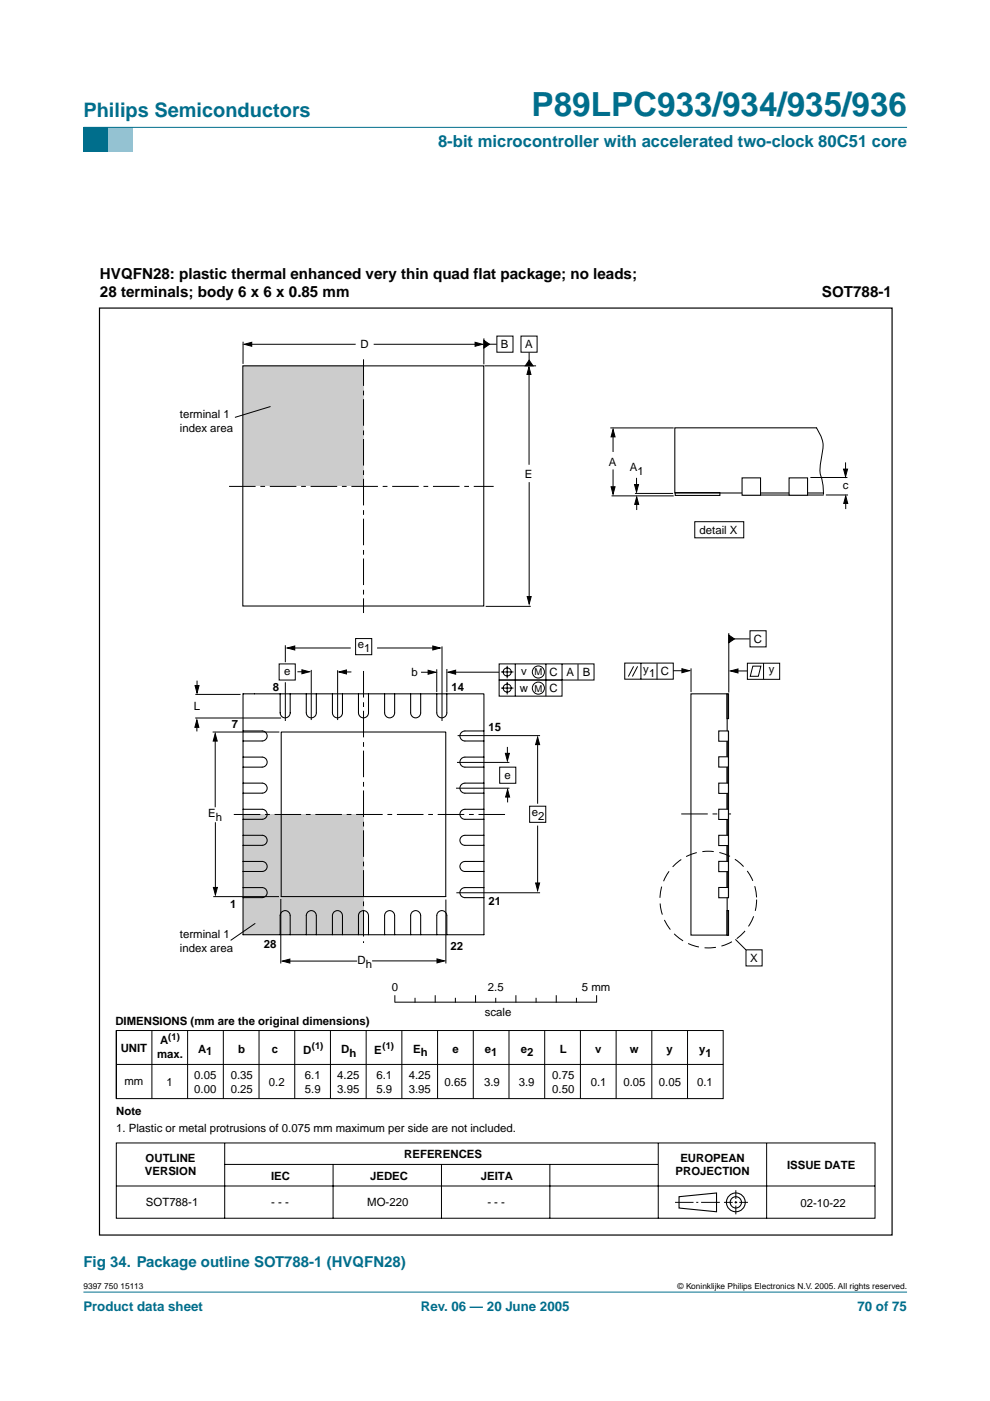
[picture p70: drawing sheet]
<svg xmlns="http://www.w3.org/2000/svg" width="210mm" height="297mm" viewBox="0 0 210 297" stroke-linecap="round" stroke-linejoin="round" font-family="sans-serif">
<defs><g id="words">
<text font-size="7.1" fill="#006e8c" x="112.7" y="24.7">P89LPC933/934/935/936</text>
<text font-size="4.2" fill="#006e8c" x="17.7" y="24.9">Philips Semiconductors</text>
<text font-size="3.5" fill="#006e8c" x="92.9" y="31.1">8-bit microcontroller with accelerated two-clock 80C51 core</text>
<g font-size="3.2">
<text x="21.2" y="59.1">HVQFN28: plastic thermal enhanced very thin quad flat package; no leads;</text>
<text x="21.2" y="63.1">28 terminals; body 6 x 6 x 0.85 mm</text>
<text x="174.3" y="62.9">SOT788-1</text>
</g>
<text font-size="3.2" fill="#006e8c" x="17.7" y="268.7">Fig 34. Package outline SOT788-1 (HVQFN28)</text>
<g font-size="2.8" fill="#006e8c">
<text x="17.7" y="278">Product data sheet</text>
<text x="89.2" y="278">Rev. 06 — 20 June 2005</text>
<text x="181.8" y="278">70 of 75</text>
</g>
<g font-size="2.4">
<text x="76.4" y="73.8">D</text>
<text x="106.2" y="73.8">B</text>
<text x="111.4" y="73.8">A</text>
<text x="38.2" y="88.7">terminal 1</text>
<text x="38.2" y="91.6">index area</text>
<text x="111.3" y="101.3">E</text>
<text x="129.1" y="98.7">A</text>
<text x="133.6" y="99.8">A</text>
<text x="135.2" y="100.6">1</text>
<text x="178.7" y="103.6">c</text>
<text x="148.3" y="113.2">detail X</text>
<text x="75.9" y="137.4">e</text>
<text x="159.8" y="136.3">C</text>
<text x="60.2" y="143.2">e</text>
<text x="77.2" y="138.2">1</text>
<text x="87.2" y="143.3">b</text>
<text x="110.5" y="143.2">v</text>
<text x="116.5" y="143.3">C</text>
<text x="120.1" y="143.3">A</text>
<text x="123.5" y="143.3">B</text>
<text x="136.4" y="142.7">y</text>
<text x="137.6" y="143.5">1</text>
<text x="140.1" y="143.2">C</text>
<text x="163" y="142.6">y</text>
<text x="57.8" y="146.4">8</text>
<text x="95.7" y="146.4">14</text>
<text x="110.2" y="146.6">w</text>
<text x="116.5" y="146.7">C</text>
<text x="41.1" y="150.5">L</text>
<text x="49.2" y="154.4">7</text>
<text x="103.5" y="155.1">15</text>
<text x="106.9" y="165.1">e</text>
<text x="44.1" y="173.3">E</text>
<text x="112.8" y="173.1">e</text>
<text x="114.1" y="173.9">2</text>
<text x="45.7" y="174.1">h</text>
<text x="103.5" y="191.9">21</text>
<text x="48.8" y="192.5">1</text>
<text x="38.2" y="198.9">terminal 1</text>
<text x="38.2" y="201.8">index area</text>
<text x="56" y="201">28</text>
<text x="95.5" y="201.4">22</text>
<text x="159" y="203.9">X</text>
<text x="75.8" y="204.4">D</text>
<text x="77.5" y="205.2">h</text>
<text x="83" y="210.2">0</text>
<text x="102.8" y="215.4">scale</text>
<text x="103.4" y="210.2">2.5</text>
<text x="123.4" y="210.2">5 mm</text>
<text x="24.5" y="217.3">DIMENSIONS (mm are the original dimensions)</text>
<text x="33.9" y="221.4">A</text>
<text x="25.6" y="223">UNIT</text>
<text x="33.3" y="224.3">max.</text>
<text x="42" y="223.2">A</text>
<text x="43.7" y="223.8">1</text>
<text x="50.5" y="223.2">b</text>
<text x="57.6" y="223.2">c</text>
<text x="64.3" y="223.4">D</text>
<text x="72.3" y="223.3">D</text>
<text x="74.1" y="224.1">h</text>
<text x="79.3" y="223.4">E</text>
<text x="87.6" y="223.2">Eh</text>
<text x="96" y="223.2">e</text>
<text x="102.8" y="223.2">e</text>
<text x="104.1" y="223.8">1</text>
<text x="110.4" y="223.2">e</text>
<text x="111.8" y="223.8">2</text>
<text x="118.7" y="223.3">L</text>
<text x="126.2" y="223.3">v</text>
<text x="133.5" y="223.3">w</text>
<text x="141.3" y="223.2">y</text>
<text x="148.2" y="223.3">y</text>
<text x="149.6" y="224.1">1</text>
<text x="26.4" y="230">mm</text>
<text x="35.3" y="230.3">1</text>
<text x="41.2" y="228.8">0.05</text>
<text x="41.2" y="231.7">0.00</text>
<text x="48.9" y="228.8">0.35</text>
<text x="48.9" y="231.7">0.25</text>
<text x="57" y="230.2">0.2</text>
<text x="64.7" y="228.8">6.1</text>
<text x="64.7" y="231.7">5.9</text>
<text x="71.5" y="228.8">4.25</text>
<text x="71.5" y="231.7">3.95</text>
<text x="79.8" y="228.8">6.1</text>
<text x="79.8" y="231.7">5.9</text>
<text x="86.7" y="228.8">4.25</text>
<text x="86.7" y="231.7">3.95</text>
<text x="94.3" y="230.3">0.65</text>
<text x="102.6" y="230.3">3.9</text>
<text x="110" y="230.3">3.9</text>
<text x="117.1" y="228.8">0.75</text>
<text x="117.1" y="231.7">0.50</text>
<text x="125.2" y="230.3">0.1</text>
<text x="132.2" y="230.3">0.05</text>
<text x="139.7" y="230.2">0.05</text>
<text x="147.8" y="230.2">0.1</text>
<text x="24.6" y="236.4">Note</text>
<text x="24.6" y="240.1">1. Plastic or metal protrusions of 0.075 mm maximum per side are not included.</text>
<text x="85.7" y="245.6">REFERENCES</text>
<text x="30.7" y="249.2">VERSION</text>
<text x="30.9" y="246.3">OUTLINE</text>
<text x="57.5" y="250.1">IEC</text>
<text x="78.5" y="250.1">JEDEC</text>
<text x="102" y="250.1">JEITA</text>
<text x="143.2" y="249.2">PROJECTION</text>
<text x="144.3" y="246.3">EUROPEAN</text>
<text x="166.9" y="247.8">ISSUE DATE</text>
<text x="30.9" y="255.8">SOT788-1</text>
<text x="57.5" y="255.8">- - -</text>
<text x="77.9" y="255.8">MO-220</text>
<text x="103.3" y="255.8">- - -</text>
<text x="169.7" y="255.8">02-10-22</text>
</g>
<g font-size="2">
<text x="113.4" y="143.2">M</text>
<text x="113.4" y="146.6">M</text>
<text x="35.7" y="220.6">(1)</text>
<text x="66.1" y="222.5">(1)</text>
<text x="81.1" y="222.5">(1)</text>
</g>
<g font-size="1.8">
<text x="17.7" y="273.4">9397 750 15113</text>
<text x="143.7" y="273.4">© Koninklijke Philips Electronics N.V. 2005. All rights reserved.</text>
</g>
</g></defs>
<path d="M17.7 273.9h174.6z" fill="#006e8c" stroke="#006e8c" stroke-width=".21"/>
<path d="M17.7 27h5.3v5.3h-5.3z" fill-rule="evenodd" fill="#006e8c"/>
<path d="M23 27h5.3v5.3h-5.3z" fill-rule="evenodd" fill="#96c4d6"/>
<path d="M17.7 27h174.6z" fill="#006e8c" stroke="#006e8c" stroke-width=".21"/>
<path d="M51.5 172.6h25.6v25.6h-25.6z" fill="#ccc"/>
<path d="M154.1 147.1h.4v5.3h-.4zM154.2 155.1h.3v35.1h-.3zM154.1 193h.4v5.3h-.4z" fill="none" stroke="#000" stroke-width=".22"/>
<path d="M51.5 77.5h25.6v25.6h-25.6z" fill="#ccc"/>
<g fill="none" stroke="#000" stroke-width=".21">
<path d="M51.5 72.4v4.8M52.9 73h22.5M79.2 73h22M102.6 71.7v5.5M102.8 77.6h10.9M103.1 73h2.2M105.3 71.3h3.5v3.4h-3.5zM110.5 71.3h3.4v3.4h-3.4zM112.2 78.9v19.6M112.2 74.7v2.3M57.4 86.2l-7.6 2.3M129.4 90.7h13.4"/>
<path d="M130 92v3.8M130 99.5v4.2M179.3 98v2M112.2 102.2v24.6M129.7 105.1h13.1M134.6 104.6h8.1M135 101.3v2M135 106.3v1.8M147.3 110.6h10.4v3.4h-10.4zM171.8 101.2h7.9M175.1 104.9h4.7M179.3 106.1v1.8"/>
<path d="M60.5 136.8v3.6M61.9 137.4h12.5M75.4 135.4h3.4v3.4h-3.4zM79.9 137.4h13M93.7 137.1v15.8M103 128.6h9.5M154.5 134.2v12.6M155 135.5h4M159 133.7h3.4v3.5h-3.4zM41.4 152.2h18.2M41.4 147.2h9.6M41.7 153.4v1.7"/>
<path d="M41.8 144.3v1.8M45.1 155.2h14.1M45.6 156.3v14.9M59.2 140.8h3.4v3.4h-3.4zM63.1 142.4h1.7M66 142v10.7M71.6 142.1v10.6M72.7 142.5h1.8M89.3 142.5h2.1M92.6 141.9v4.8M94.7 141.8v5M95.5 142.5h10.3"/>
<path d="M97 156h17.5M105.8 140.8h20.2v3.4h-20.2zM105.8 144.2h13.4v3.4h-13.4zM106.2 142.5h2.7M106.2 145.9h2.7M107.5 141.2v2.6M107.5 144.6v2.6M107.6 158.4v2.4M109.2 140.8v6.8M114 157.3v13.1M115.7 140.8v6.8M119.2 140.8v3.4"/>
<path d="M122.6 140.8v3.3M132.5 140.6h10.3v3.4h-10.3zM134.3 141.3l-1.1 2.1M135.2 141.3l-1.1 2.1M135.9 140.6v3.4M139.3 140.6v3.5M142.8 142.2h2.4M146.5 141.7v5.1M155.4 142.3h3M158.5 140.6h6.8v3.4h-6.8zM159.6 141.2h1.7l-.5 2.2h-1.7zM161.9 140.6v3.4"/>
<path d="M45.7 174.3v14.6M96.7 167.1h11.3M96.9 161.6h11.1M105.9 162.6h3.5v3.5h-3.5zM107.6 168.4v1.7M112.3 170.9h3.4v3.5h-3.4zM114 175v13.3M45.2 190.1h14M54.1 195.8l-5.2 3.6M59.5 190.6v13.7M94.5 190.7v13.6M96.8 189.3h17.7"/>
<path d="M155.9 199.2l2.2 2.1M24.7 218.5h128.6v14.4h-128.6zM24.7 218.5v14.4M32.2 218.5v14.4M39.8 218.5v14.4M47.3 218.5v14.4M54.9 218.5v14.4M60.6 203.8h15.1M62.5 218.5v14.4M70.1 218.5v14.4M77.6 218.4v14.5M78.9 203.7h14.5"/>
<path d="M83.7 211.1v1.4M83.7 212.5h42.8M85.2 218.5v14.4M88 211.7v.8M92.3 211.1v1.4M92.8 218.5v14.4M96.6 211.7v.8M100.3 218.6v14.4M100.8 211.1v1.4M105.1 211.7v.8M107.9 218.5v14.4M109.4 211.1v1.4"/>
<path d="M113.7 211.7v.8M115.5 218.5v14.4M117.9 211.1v1.4M122.2 211.7v.8M123.1 218.5v14.4M126.5 211.1v1.4M130.6 218.4v14.5M138.2 218.5v14.4M145.8 218.5v14.4M158.2 201.4h3.4v3.4h-3.4zM24.7 225.7h128.6M24.7 242.3h160.8v16h-160.8z"/>
<path d="M24.7 251.5h160.8M47.6 242.4v15.9M47.7 246.9h91.8M70.6 246.9v11.4M93.6 246.9v11.4M116.6 246.9v11.4M139.6 242.4v15.9M143.1 254.9h3.9M147.6 254.9h.5M148.7 254.9h3.9M153.5 254.9h1.8M155.7 254.9h.6"/>
<path d="M156 252.4v1.8M156 254.7v.5M156 255.6v1.9M156.7 254.9h1.9M162.5 242.4v15.9"/>
<circle cx="107.5" cy="145.9" r=".86"/>
<circle cx="107.5" cy="142.5" r=".86"/>
<circle cx="114.1" cy="142.5" r="1.28"/>
<circle cx="114.1" cy="145.9" r="1.28"/>
<circle cx="77" cy="172.7" r="0"/>
</g>
<g fill="none" stroke="#000" stroke-width=".23">
<path d="M144 253.7l7.9-.8v4l-7.9-.8z"/>
<circle cx="156" cy="254.9" r="1.99"/>
<circle cx="156" cy="254.9" r="1.2"/>
</g>
<path d="M21.1 65.3h168v196.6h-168z" fill="none" stroke="#000" stroke-width=".25"/>
<g fill="#000" stroke="#000" stroke-width=".21">
<path d="M51.8 73l1.6-.4v.8zM100.7 72.6l1.6 .4-1.6 .4zM102.6 72.2l1.2 .8-1.2 .8zM112.2 76.4l.8 1.2h-1.6zM112.1 77.8l.5 1.6h-.9zM130 91l.4 1.6h-.8zM178.9 99.5h.8l-.4 1.5zM129.6 103.2h.8l-.4 1.6zM135 105.4l.4 1.5h-.8zM134.5 102.7h.9l-.4 1.6zM179.3 105.2l.4 1.5h-.8zM60.9 137.4l1.6-.4v.8z"/>
<path d="M91.8 137l1.6 .4-1.6 .4zM111.8 126.5h.8l-.4 1.6zM154.5 134.6l1.2 .9-1.2 .8zM41.4 145.4h.8l-.4 1.5zM41.7 152.6l.5 1.6h-.9zM45.6 155.5l.5 1.6h-.9zM64 142l1.6 .4-1.6 .5zM71.9 142.5l1.6-.5v.9zM90.8 142.1l1.6 .4-1.6 .5zM95 142.5l1.6-.4v.8zM107.2 159.7h.8l-.4 1.6zM114 156.3l.4 1.6h-.8z"/>
<path d="M144.6 141.8l1.6 .4-1.6 .4zM154.9 142.3l1.6-.5v.9zM107.6 167.4l.5 1.6h-.9zM45.2 188.2h.9l-.4 1.5zM113.6 187.2h.8l-.4 1.6zM59.9 203.8l1.6-.5v.9zM92.7 203.3l1.5 .4-1.5 .5z"/>
</g>
<path d="M48.6 103.1h56.1M49.6 172.7h58.5" fill="none" stroke="#000" stroke-width=".21" stroke-dasharray="5.6 1 1 1" stroke-linecap="butt"/>
<path d="M77.1 76.2v53.8M77.1 142.3v57.6M144.4 172.6h10.6" fill="none" stroke="#000" stroke-width=".21" stroke-dasharray="5.6 1 1 .8" stroke-linecap="butt"/>
<circle cx="150.2" cy="190.7" r="10.3" fill="none" stroke="#000" stroke-width=".21" stroke-dasharray="2.4 1.2" stroke-linecap="butt"/>
<path d="M51.5 77.6h51.1v50.9h-51.1zM146.5 147.1h7.7v51.2h-7.7z" fill="none" stroke="#000" stroke-width=".22"/>
<g fill="#fff" stroke="#000" stroke-width=".22">
<path d="M152.4 188.2h2v2.1h-2z"/>
<path d="M152.4 182.6h2v2.2h-2z"/>
<path d="M152.4 177.1h2v2.2h-2z"/>
<path d="M152.4 171.6h2v2.1h-2z"/>
<path d="M152.4 166h2v2.2h-2z"/>
<path d="M152.4 160.5h2v2.1h-2z"/>
<path d="M152.4 155h2v2.2h-2z"/>
</g>
<g fill="none" stroke="#000" stroke-width=".22">
<path d="M173.2 90.7h-30.1v13.8h31.4M143.2 104.4h9.4v.6h-9.4zM157.6 104.5v.5h17M51.5 147.1h51.1v51.1h-51.1zM51.5 155h4.1a1.06 1.06 0 0 1 1.1 1 1.06 1.06 0 0 1-1.1 1.1h-4.1M59.4 147.1v4a1.06 1.06 0 0 0 1.1 1.1 1.06 1.06 0 0 0 1-1.1v-4M59.6 155.2h34.9v34.9h-34.9zM64.9 147.1v4a1.06 1.06 0 0 0 1.1 1.1 1.06 1.06 0 0 0 1.1-1.1v-4M70.5 147.1v4a1.06 1.06 0 0 0 1 1.1 1.06 1.06 0 0 0 1.1-1.1v-4M76 147.1v4a1.06 1.06 0 0 0 1.1 1.1 1.06 1.06 0 0 0 1-1.1v-4M81.5 147.1v4a1.06 1.06 0 0 0 1.1 1.1 1.06 1.06 0 0 0 1.1-1.1v-4M87.1 147.1v4a1.06 1.06 0 0 0 1 1.1 1.06 1.06 0 0 0 1.1-1.1v-4"/>
<path d="M92.6 147.1v4a1.06 1.06 0 0 0 1.1 1.1 1.06 1.06 0 0 0 1-1.1v-4M102.6 155h-4a1.06 1.06 0 0 0-1.1 1 1.06 1.06 0 0 0 1.1 1.1h4M51.5 160.5h4.1a1.06 1.06 0 0 1 1.1 1.1 1.06 1.06 0 0 1-1.1 1h-4.1M51.5 177.1h4.1a1.06 1.06 0 0 1 1.1 1.1 1.06 1.06 0 0 1-1.1 1h-4.1M51.5 171.6h4.1a1.06 1.06 0 0 1 1.1 1 1.06 1.06 0 0 1-1.1 1.1h-4.1M51.5 166h4.1a1.06 1.06 0 0 1 1.1 1.1 1.06 1.06 0 0 1-1.1 1.1h-4.1M102.6 160.5h-4a1.06 1.06 0 0 0-1.1 1.1 1.06 1.06 0 0 0 1.1 1h4M102.6 177.1h-4a1.06 1.06 0 0 0-1.1 1.1 1.06 1.06 0 0 0 1.1 1h4M102.6 171.6h-4a1.06 1.06 0 0 0-1.1 1 1.06 1.06 0 0 0 1.1 1.1h4M102.6 166h-4a1.06 1.06 0 0 0-1.1 1.1 1.06 1.06 0 0 0 1.1 1.1h4M51.5 188.2h4.1a1.06 1.06 0 0 1 1.1 1.1 1.06 1.06 0 0 1-1.1 1h-4.1M51.5 182.6h4.1a1.06 1.06 0 0 1 1.1 1.1 1.06 1.06 0 0 1-1.1 1.1h-4.1"/>
<path d="M59.4 198.2v-4.1a1.06 1.06 0 0 1 1.1-1 1.06 1.06 0 0 1 1 1v4.1M64.9 198.2v-4.1a1.06 1.06 0 0 1 1.1-1 1.06 1.06 0 0 1 1.1 1v4.1M70.5 198.2v-4.1a1.06 1.06 0 0 1 1-1 1.06 1.06 0 0 1 1.1 1v4.1M76 198.2v-4.1a1.06 1.06 0 0 1 1.1-1 1.06 1.06 0 0 1 1 1v4.1M81.5 198.2v-4.1a1.06 1.06 0 0 1 1.1-1 1.06 1.06 0 0 1 1.1 1v4.1M87.1 198.2v-4.1a1.06 1.06 0 0 1 1-1 1.06 1.06 0 0 1 1.1 1v4.1M92.6 198.2v-4.1a1.06 1.06 0 0 1 1.1-1 1.06 1.06 0 0 1 1 1v4.1M102.6 188.2h-4a1.06 1.06 0 0 0-1.1 1.1 1.06 1.06 0 0 0 1.1 1h4M102.6 182.6h-4a1.06 1.06 0 0 0-1.1 1.1 1.06 1.06 0 0 0 1.1 1.1h4"/>
</g>
<path d="M173.1 90.7a6.7 6.7 0 0 1 1.1 6.1l-.1 .9a6.7 6.7 0 0 0 .2 3.9l.2 1.6 .1 1.7M60.5 144.6v8.3" fill="none" stroke="#000" stroke-width=".21"/>
<g fill="#fff" stroke="#000" stroke-width=".22">
<path d="M157.3 101.3h4v3.7h-4z"/>
<path d="M167.3 101.3h3.9v3.7h-3.9z"/>
</g>
<use href="#words"/>
</svg>
